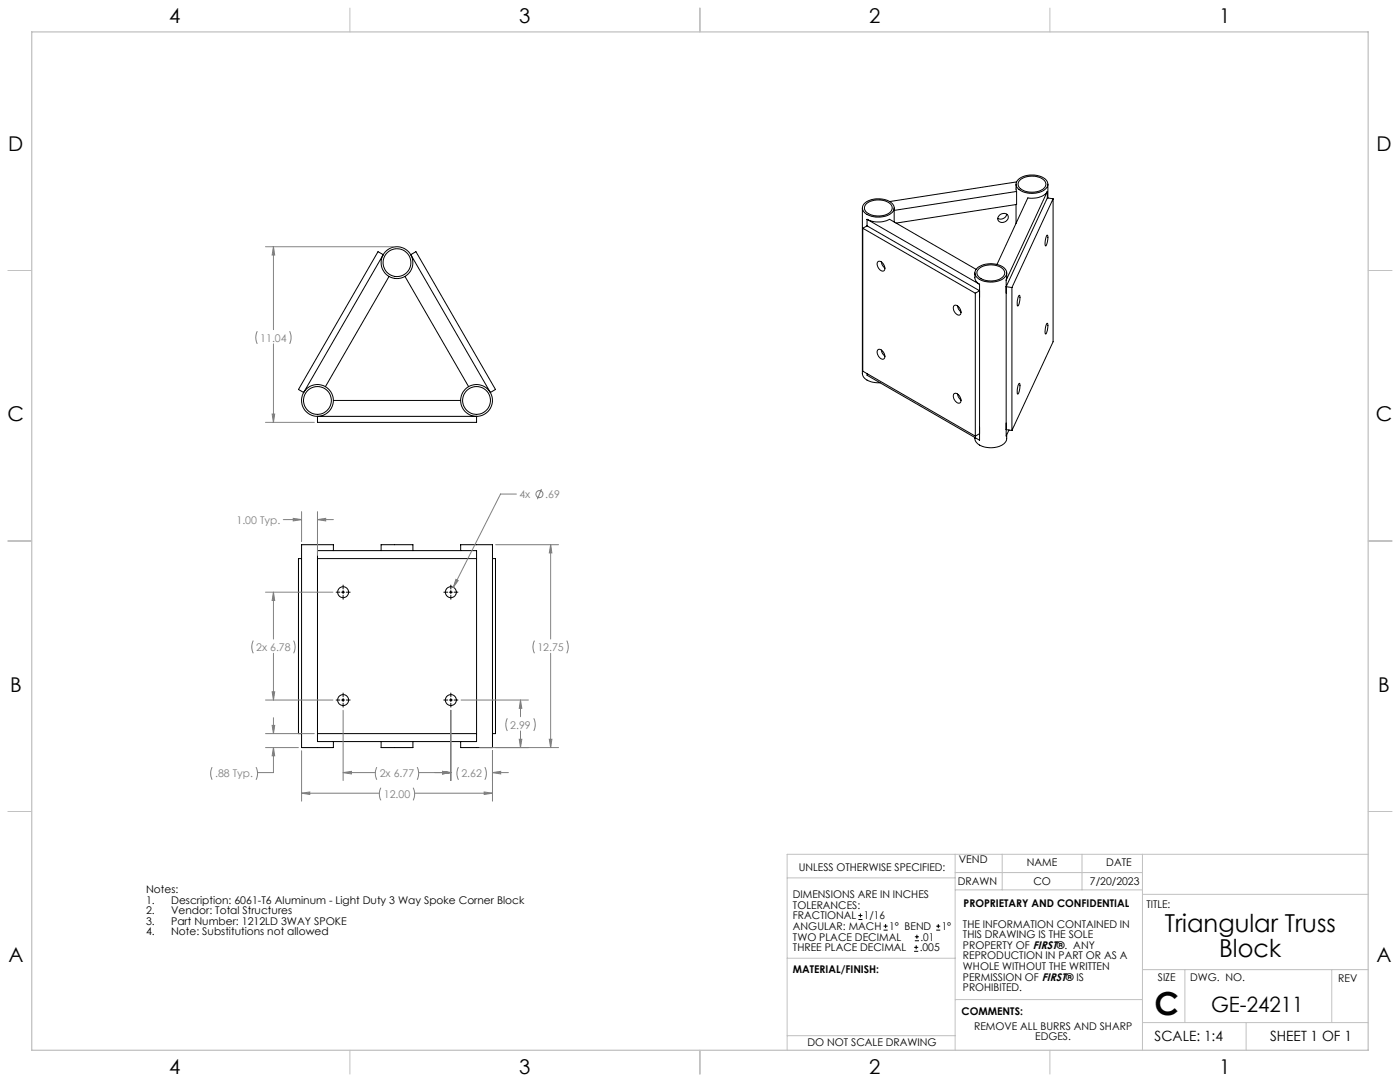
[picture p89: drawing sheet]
<svg xmlns="http://www.w3.org/2000/svg" width="559mm" height="432mm" viewBox="0 0 559 432" stroke-linecap="round" stroke-linejoin="round" font-family="sans-serif">
<defs><g id="words">
<text font-size="12.7" x="460.9" y="405.2">C</text>
<g font-size="9.9">
<text x="464.9" y="372">Triangular Truss</text>
<text x="486.6" y="381.9">Block</text>
</g>
<text font-size="8.5" x="483.4" y="404">GE-24211</text>
<g font-size="8.1">
<text x="67.6" y="9.3">4</text>
<text x="207.3" y="9.3">3</text>
<text x="347" y="9.3">2</text>
<text x="486.7" y="9.3">1</text>
<text x="3.3" y="60.1">D</text>
<text x="549.4" y="60.1">D</text>
<text x="3" y="168">C</text>
<text x="549.1" y="168">C</text>
<text x="4" y="276">B</text>
<text x="550.1" y="276">B</text>
<text x="3.3" y="383.9">A</text>
<text x="549.4" y="383.9">A</text>
<text x="67.6" y="428.4">4</text>
<text x="207.3" y="428.4">3</text>
<text x="347" y="428.4">2</text>
<text x="486.7" y="428.4">1</text>
</g>
<g font-size="5.6">
<text x="460.9" y="415.2">SCALE: 1:4</text>
<text x="507" y="415.2">SHEET 1 OF 1</text>
</g>
<g font-size="4.2" fill="#808080">
<text x="103.9" y="136.3">11.04</text>
<text x="207.3" y="198.7">4x</text>
<text x="217.7" y="198.7">.69</text>
<text x="94.4" y="209">1.00 Typ.</text>
<text x="102.3" y="259.8">2x 6.78</text>
<text x="214.5" y="259.8">12.75</text>
<text x="203.7" y="290.8">2.99</text>
<text x="85.9" y="310.2">.88 Typ.</text>
<text x="151.6" y="310.2">2x 6.77</text>
<text x="184.2" y="310.2">2.62</text>
<text x="153.2" y="318.5">12.00</text>
</g>
<g font-size="4.2">
<text x="318.8" y="347.7">UNLESS OTHERWISE SPECIFIED:</text>
<text x="382.7" y="344.5">VEND</text>
<text x="409.9" y="345.7">NAME</text>
<text x="441.6" y="345.7">DATE</text>
<text x="382.3" y="353.3">DRAWN</text>
<text x="412.5" y="353.3">CO</text>
<text x="435" y="353.3">7/20/2023</text>
<text x="58.3" y="356.5">Notes:</text>
<text x="316.5" y="358.5">DIMENSIONS ARE IN INCHES</text>
<text x="58.3" y="360.7">1.</text>
<text x="58.3" y="364.9">2.</text>
<text x="68.3" y="360.7">Description: 6061-T6 Aluminum - Light Duty 3 Way Spoke Corner Block</text>
<text x="68.3" y="364.9">Vendor: Total Structures</text>
<text x="316.5" y="362.7">TOLERANCES:</text>
<text x="384.6" y="361.9">PROPRIETARY AND CONFIDENTIAL</text>
<text x="457.6" y="362.3">TITLE:</text>
<text x="58.3" y="369">3.</text>
<text x="68.3" y="369">Part Number: 1212LD 3WAY SPOKE</text>
<text x="316.5" y="371.2">ANGULAR: MACH</text>
<text x="316.5" y="366.9">FRACTIONAL</text>
<text x="344.8" y="366.9">1/16</text>
<text x="354.9" y="371.2">1° BEND</text>
<text x="375.9" y="371.2">1°</text>
<text x="384.4" y="370.2">THE INFORMATION CONTAINED IN</text>
<text x="58.3" y="373.2">4.</text>
<text x="68.3" y="373.2">Note: Substitutions not allowed</text>
<text x="316.5" y="375.4">TWO PLACE DECIMAL</text>
<text x="367.4" y="375.4">.01</text>
<text x="384.4" y="374.4">THIS DRAWING IS THE SOLE</text>
<text x="316.5" y="379.6">THREE PLACE DECIMAL</text>
<text x="367.1" y="379.6">.005</text>
<text x="384.4" y="378.6">PROPERTY OF FIRST®. ANY</text>
<text x="384.4" y="382.9">REPRODUCTION IN PART OR AS A</text>
<text x="316.5" y="388.4">MATERIAL/FINISH:</text>
<text x="384.4" y="387.1">WHOLE WITHOUT THE WRITTEN</text>
<text x="384.4" y="391.3">PERMISSION OF FIRST® IS</text>
<text x="384.4" y="395.6">PROHIBITED.</text>
<text x="462.2" y="391.3">SIZE</text>
<text x="475.1" y="391.3">DWG. NO.</text>
<text x="534.1" y="391.8">REV</text>
<text x="383.8" y="405.1">COMMENTS:</text>
<text x="388.8" y="410.9">REMOVE ALL BURRS AND SHARP</text>
<text x="322.3" y="417.6">DO NOT SCALE DRAWING</text>
<text x="413.2" y="415.2">EDGES.</text>
</g>
</g></defs>
<g fill="none" stroke="#c0c0c0" stroke-width=".4">
<path d="M139.7 3.2v9.5M279.4 3.2v9.5M419.1 3.2v9.5M3.1 107.9h9.6M546.1 107.9h9.5M3.1 215.9h9.6M546.1 215.9h9.5M3.1 323.8h9.6M546.1 323.8h9.5M314.2 350.3h67M381.2 340.9v78.2M381.2 355.1h74.8"/>
<path d="M381.2 348.2h74.8M400 340.9v14.2M431.9 340.9v14.2M456 340.9v78.2M456 356.9h90.1M546.1 340.9h-231.9v78.2M314.2 382.4h67.2M381.2 398.9h74.8M456 387h90.1M472.9 387v21.1M531.6 387v21.1M139.7 419.1v9.6"/>
<path d="M279.4 419.1v9.6M314.2 413.3h67M419.1 419.1v9.6M456 408.1h90.1M497.4 408.1v11"/>
</g>
<path d="M12.7 12.7h533.4v406.4h-533.4z" fill="none" stroke="#c0c0c0" stroke-width=".5"/>
<g fill="none" stroke="#000" stroke-width=".4">
<path d="M405.6 73.5l.2 2.9M405.8 76.4l-48.9 7.6M405.8 72.6l-50.7 7.8M405.8 76.4v5.2l-48.2 7.4M406.5 71.5a9.1 9.1 0 0 1 11.2 .4 2.76 2.76 0 0 1-1.7 4.4 8.9 8.9 0 0 1-10-1.4 2.4 2.4 0 0 1 .5-3.4zM407.1 71.9a7.7 7.7 0 0 1 10 .5 2.49 2.49 0 0 1-1.7 3.6 7.3 7.3 0 0 1-8.9-1.7l-.1-1.2zM418 76.4a7.6 7.6 0 0 1-7.8 2.6l-12.3 26.6M418 79l-16.4 35.4 2.3 .4M418 79l2.3 .3M418 76.4l-16.4 35.4M418 76.4v2.6M418.3 73.5v5.5"/>
<path d="M420.3 79.3l-16.4 35.5M420.3 79.3v57.1l-16.4 35.4M344.2 83v66.1a4.9 4.9 0 0 0 5.2 3.6l1.9 .1M344.4 91.1v57l44.9 26M344.4 91.1l44.9 25.9M345.1 81.2a8.9 8.9 0 0 1 11.4 .5 2.88 2.88 0 0 1-2.2 4.2 8.6 8.6 0 0 1-9.8-1.8l-.2-1.7zM345.6 81.5a7.9 7.9 0 0 1 10.1 .2 2.59 2.59 0 0 1-2 4 7.5 7.5 0 0 1-8.5-1.8l-.1-1.2zM346.1 87.5a10 10 0 0 0 9 0l34.5 20M346.1 90.1l44.9 25.9-1.7 1M346.1 90.1l-1.7 1M346.1 87.5v2.6M346.1 87.5l44.9 26"/>
<path d="M356.9 83v5.6M398.9 85.9a1.9 1.9 0 0 1 2.3-.7 1.9 1.9 0 0 1 1.2 2 2.15 2.15 0 0 1-2 1.6 2.15 2.15 0 0 1-2.1-1.5zM401.8 85.5a2.49 2.49 0 0 1-3.5 1.6M405.6 81.6v7.5M417.9 93.9l.1-.1a5 5 0 0 1-.7 4.3l-.1-1.9zM150.9 100.4l2.1 1.2-31.8 55-2.1-1.2zM155.3 110.3l-25.4 44M161.6 110.3l25.4 44M164 101.6l2-1.2 31.8 55-2.1 1.2zM350.3 104.6a2.12 2.12 0 0 1 2.9 2.2 1.07 1.07 0 0 1-.5 1.3 1.07 1.07 0 0 1-1.4-.4 3 3 0 0 1-1-3.1zM351.8 104.5l.3 1.2 1.1 1.2M389.1 108.9l.1 2.6 .5 .9 1.3 1.1"/>
<path d="M389.3 117v57.1M390 107.1a8.8 8.8 0 0 1 11.4 .5 2.88 2.88 0 0 1-2.2 4.3 8.6 8.6 0 0 1-9.8-1.9l-.3-1.2zM390.5 107.5a7.5 7.5 0 0 1 10.3 .5 2.74 2.74 0 0 1-2.2 3.6 7.5 7.5 0 0 1-8.5-1.8l-.2-1.2zM391 113.5v62.2l-44.9-25.9v-.7M401.6 111.8v62.2l1.1-2.4M401.8 108.9l-.2 2.9M403.9 114.8v57M406.8 117.9l.1-.1a5.1 5.1 0 0 1-.7 4.3l-.2-1.9zM350.5 139.5a2.46 2.46 0 0 1 2.2 3.8 2.55 2.55 0 0 1-2.2-3.8zM351.8 139.7l.3 1.2 1.1 1.2M380.9 121.9a2.46 2.46 0 0 1 2.2 3.8 2.58 2.58 0 0 1-2.2-3.8zM382.2 122.1l.4 1.2 1 1.2"/>
<path d="M417.9 129.1l.1-.1a5.1 5.1 0 0 1-.7 4.3l-.1-1.9zM133.1 159.8h50.8M380.7 157.3a1.76 1.76 0 0 1 2.6 1.3 1.35 1.35 0 0 1-.7 2.3 2.92 2.92 0 0 1-1.9-3.6zM382.2 157.2l.4 1.2 1 1.2M406.8 153h.1a5 5 0 0 1-.7 4.3l-.2-2zM126.7 166.2v2.4h63.5v-2.4M126.7 166.2h63.5M391 173.1l-1.7 1M401.6 171.4l2.3 .4M401.8 173.6a4.4 4.4 0 0 1-4.6 4.9 7.3 7.3 0 0 1-8-2.8l-.1-1.1M126.7 219.7h63.5v76.2h-63.5zM133.1 219.7v-2.3h-12.7v80.9h12.7v-2.4"/>
<path d="M152.1 219.7v-2.3h12.7v2.3M183.9 219.7v-2.3h12.7v80.9h-12.7v-2.4M120.4 222.9h-1.3v69.9h1.3M126.7 222.9h63.5M134.2 236.3h1.5M136.3 236.3h1.3M136.9 233.5v1.6M136.9 235.7v1.3M136.9 237.6v1.5M138.2 236.3h1.6M177.1 236.3h1.6M179.3 236.3h1.3"/>
<path d="M180 233.5v1.6M180 235.7v1.3M180 237.6v1.5M181.2 236.3h1.6M196.6 222.9h1.2v69.9h-1.2M134.2 279.4h1.5M136.3 279.4h1.3M136.9 276.6v1.5M136.9 278.7v1.3M138.2 279.4h1.6M177.1 279.4h1.6M179.3 279.4h1.3"/>
<path d="M180 276.6v1.5M180 278.7v1.3M181.2 279.4h1.6M126.7 292.8h63.5M136.9 280.6v1.6M152.1 295.9v2.4h12.7v-2.4M180 280.6v1.6"/>
<circle cx="158.4" cy="104.8" r="5.6"/>
<circle cx="158.5" cy="104.8" r="6.4"/>
<circle cx="126.7" cy="159.8" r="6.4"/>
<circle cx="126.7" cy="159.8" r="5.6"/>
<circle cx="190.2" cy="159.8" r="6.4"/>
<circle cx="190.2" cy="159.8" r="5.6"/>
<circle cx="137" cy="236.3" r="2.18"/>
<circle cx="180" cy="236.3" r="2.18"/>
<circle cx="137" cy="279.4" r="2.18"/>
<circle cx="180" cy="279.4" r="2.18"/>
</g>
<g fill="none" stroke="#808080" stroke-width=".4">
<path d="M106 98.5h51.2M109.1 98.5l.5 3.3h-1zM109.1 98.5v33.1M102.7 132.2l-.6 2.3 .6 2.7M109.1 137.2v31.4M115.6 132.2l.6 2-.1 1.4-.5 1.6M106 168.6h19.4M108.6 165.2h1l-.5 3.4zM206.1 197.2h-6.3l-18.9 37.2M216.1 195.2l-1.6 4M113.1 207.4h7.3M117.1 206.9l3.3 .5-3.3 .5z"/>
<path d="M120.4 204.2v11.9M126.7 207.4l3.3-.5v1zM126.7 204.2v17.5M126.7 207.4h6.4M197.8 217.4h25.2M219.8 217.4l.5 3.3h-1zM219.8 217.4v37.6M106 236.3h26.9M109.1 236.3l.5 3.3h-1zM109.1 236.3v18.7M182 231.2l.9 .5-2 2.7zM101.1 255.7l-.6 2 .1 1.7 .5 1.3"/>
<path d="M117.2 255.7l.6 2.3-.6 2.7M213.3 255.7l-.6 2.3 .6 2.7M226.2 255.7l.6 2-.1 1.7-.5 1.3M106 279.4h26.9M108.6 276.1h1l-.5 3.3zM109.1 260.7v18.7M184 279.4h26.9M207.8 279.4l.5 3.3h-1zM207.8 279.4v6.6M219.8 260.7v37.6M106 298.3h13.1M106 292.8h19.4"/>
<path d="M108.6 289.5h1l-.5 3.3zM109.1 298.3l.5 3.3h-1zM109.1 298.3v10h-6.3M109.1 286.4v6.4M120.4 299.6v20.1M136.9 283.5v28M180 283.5v28M191.5 298.3h31.5M196.6 299.6v20.1M202.5 286.7l-.6 2.3 .6 2.7M207.3 295h1l-.5 3.3zM207.8 291.7v6.6"/>
<path d="M213 286.7l.6 2.3-.6 2.7M219.3 295h1l-.5 3.3zM84.7 306.1l-.6 2.1v1.3l.6 1.7M102.2 306.1l.6 2.4-.6 2.7M120.4 316.5l3.2-.4v.9zM120.4 316.5h31M136.9 308.3l3.4-.5v1.1zM136.9 308.3h12.9M150.4 306.1l-.6 2.1 .1 1.3 .5 1.7M152 314.4l-.6 2.3 .6 2.7M164.9 314.4l.6 1.9-.1 1.8-.5 1.3M165.5 316.5h31.1"/>
<path d="M166.5 306.1l.6 2.4-.6 2.7M167.1 308.3h12.9M176.6 307.8l3.4 .5-3.4 .6zM183 306.1l-.6 2.1 .6 3M193.3 316.1l3.3 .4-3.3 .5zM193.5 306.1l.6 2.4-.6 2.7M196.6 308.3l3.2-.5v1.1zM196.6 308.3h6.3"/>
<circle cx="215.3" cy="197.2" r="1.42"/>
</g>
<path d="M109.1 298.3l.5 3.3h-1zM108.6 289.5h1l-.5 3.3zM117.1 206.9l3.3 .5-3.3 .5zM126.7 207.4l3.3-.5v1zM219.8 217.4l.5 3.3h-1zM219.3 295h1l-.5 3.3zM120.4 316.5l3.2-.4v.9zM193.3 316.1l3.3 .4-3.3 .5zM108.6 276.1h1l-.5 3.3zM109.1 236.3l.5 3.3h-1zM136.9 308.3l3.4-.5v1.1zM176.6 307.8l3.4 .5-3.4 .6zM182 231.2l-1.1 3.2 2-2.7zM207.3 295h1l-.5 3.3zM207.8 279.4l.5 3.3h-1zM196.6 308.3l3.2-.5v1.1zM176.6 307.8l3.4 .5-3.4 .6zM108.6 165.2h1l-.5 3.4zM109.1 98.5l.5 3.3h-1z" fill="#808080"/>
<g fill="none" stroke="#000" stroke-width=".4">
<path d="M342.6 367h1.6M342.6 365.4h1.6M343.4 364.6v1.5M352.7 371.2h1.6M352.7 369.6h1.6M353.5 368.8v1.6M364.9 379.7h1.6M364.9 378.1h1.6M365.2 375.4h1.6M365.2 373.8h1.6M365.7 377.3v1.5M366 373v1.6"/>
<path d="M373.7 371.2h1.6M373.7 369.6h1.6M374.5 368.8v1.6"/>
</g>
<use href="#words"/>
</svg>
